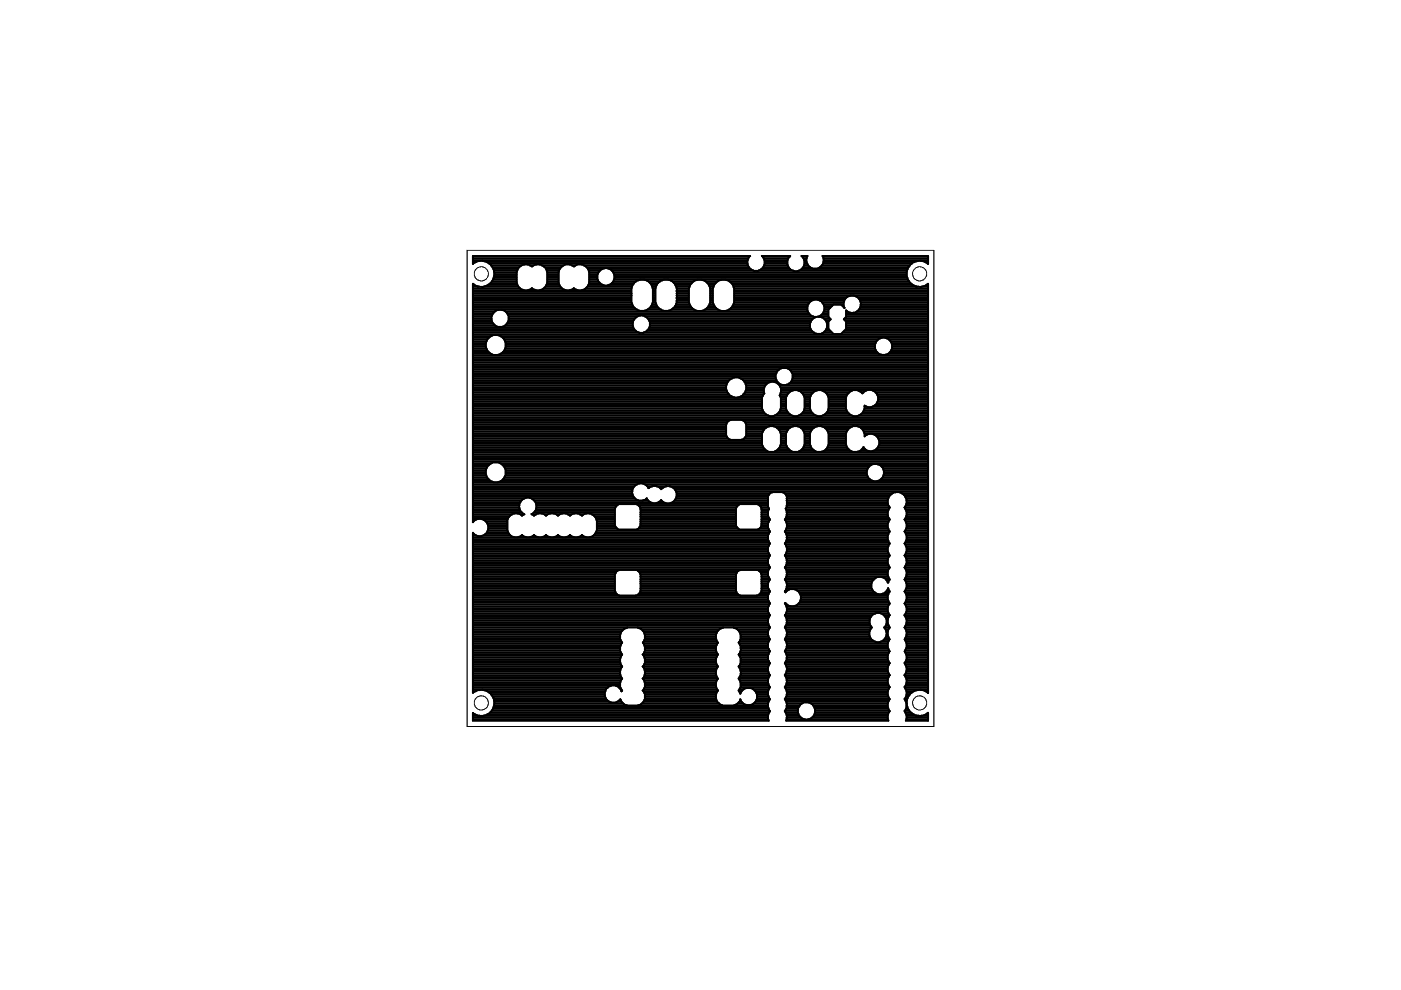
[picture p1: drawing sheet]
<svg xmlns="http://www.w3.org/2000/svg" width="297mm" height="210mm" viewBox="0 0 297 210" stroke-linecap="round" stroke-linejoin="round" font-family="sans-serif">
<g fill="none" stroke="#000" stroke-width=".42">
<path d="M100.3 55.9v-1.6h58.7a1.8 1.8 0 0 0-.3 2.3M100.3 55.9h.1M100.3 55.5h.6M100.3 55.2h58.2M100.3 54.8h58.4M100.3 54.4h58.6M100.4 55.8v.1M100.4 55.8l-.1 .1M101.3 55.4h.1M101.3 55.4l-.9 .4M102.3 55.3l1 .3M102.3 55.3h.1"/>
<path d="M102.3 55.3l-1 .1M103.2 55.5h55.3M103.3 55.6l.8 .6M103.3 55.6h.1M103.7 55.9h54.8M104.1 56.2h.1M104.1 59.9l-.8 .7M104.1 59.9v.1M104.1 56.2l.5 .8M104.2 56.3h6.4M104.3 59.6h5.2M104.4 56.7h5.7"/>
<path d="M104.5 59.3h5M104.6 57h5.2M104.6 59.1l-.5 .8M104.6 59.1h.1M104.6 57l.2 1.1-.2 1M104.6 57l.1 .1M104.7 58.9h4.8M104.7 57.4h4.9M104.7 58.5h4.8M104.8 57.8h4.7M104.8 58.1h4.7M109.8 56.9a1.99 1.99 0 0 1 3-.4 2 2 0 0 1 3.2 1.2v2.3a2 2 0 0 1-3.2 1.1 1.98 1.98 0 0 1-3.3-1.1v-2.3z"/>
<path d="M112.4 56.3h.7M115 56.3h4.5M115.5 56.7h3.5M115.8 57h2.9M115.9 57.4h2.6M116 59.6h2.4M116 59.3h2.4M116 58.9h2.4M116 58.5h2.4M116 58.1h2.4M116 57.8h2.4M118.7 56.9a1.98 1.98 0 0 1 3-.4 2 2 0 0 1 3.2 1.2v2.3a2 2 0 0 1-3.2 1.1 1.98 1.98 0 0 1-3.3-1.1v-2.3z"/>
<path d="M121.3 56.3h.7M123.8 56.3h34.8M124.4 56.7h34.3M124.7 57h3M124.8 57.4h2.4M124.9 59.6h2M124.9 59.3h1.8M124.9 58.9h1.7M124.9 58.5h1.7M124.9 58.1h1.8M124.9 57.8h2M129.2 57h29.9"/>
<path d="M129.7 57.4h30.2M130 59.6h4.8M130 57.8h62.2M130.2 59.3h62.3M130.2 58.1h62M130.3 58.9h62.1M130.3 58.5h61.9M134.9 59.6a2.32 2.32 0 0 1 3.5 1.5v3a2.31 2.31 0 0 1-2.3 1.9 2.31 2.31 0 0 1-2.2-1.9v-3l.3-.8zM137.4 59.6h2.5M139.9 59.6a2.32 2.32 0 0 1 3.6 1.5v3a2.31 2.31 0 0 1-2.3 1.9 2.31 2.31 0 0 1-2.2-1.9v-3l.3-.8zM142.5 59.6h4.5M147 59.6l.9-.3h.9l.8 .3"/>
<path d="M147 59.6l-.6 .7-.4 .8v3a2.31 2.31 0 0 0 2.3 1.9 2.31 2.31 0 0 0 2.3-1.9M149.6 59.6l.6 .7 .4 .8v3M149.6 59.6h2.5M152.1 59.6l.9-.3h.9l.8 .3M152.1 59.6l-.6 .7-.4 .8v3a2.31 2.31 0 0 0 2.3 1.9 2.31 2.31 0 0 0 2.3-1.9M154.7 59.6l.6 .7 .4 .8v3M154.7 59.6h38M158.7 56.6a1.84 1.84 0 0 0 3.1 0M160.7 57.4h7.5M161.4 57h6.1M161.6 54.4h5.8M161.8 56.7h5.4"/>
<path d="M161.9 54.8h5.2M162 56.3h5M162.1 55.2h4.9M162.1 55.9h4.8M162.1 55.5h4.8M169.3 57.4h23M169.9 57h22.5M170.1 54.4h1M170.3 56.7h1.4M170.3 54.8h.7M170.5 56.3h.9M170.5 55.2h.5"/>
<path d="M170.6 55.9h.6M170.6 55.5h.4M171 54.8l.2-.5h-1.3a1.85 1.85 0 0 1 .2 2.6 1.85 1.85 0 0 1-2.7 0 1.85 1.85 0 0 1 .2-2.6h-6.1a1.77 1.77 0 0 1 .3 2.3M171 54.8a1.86 1.86 0 0 0 .8 1.9 1.86 1.86 0 0 0 2 0M173.9 56.7h18.7M174.2 56.3h18.7M174.5 55.9h18.7M174.5 54.4h22.3M174.6 55.5h19.3M174.6 54.8l-.2-.5h22.4v1.7l-.6-.4M174.6 54.8v.7l-.3 .7-.5 .5M174.6 55.2h22.2"/>
<path d="M174.6 54.8h22.2M192.6 56.6h.1M192.6 56.6l-.4 1v1l.4 .9M192.6 59.5h.1M192.6 59.5l.7 .8M193.3 55.8v.1M193.3 55.8l-.7 .8M194.2 55.4h.1M194.2 55.4l-.9 .4M195.2 55.3l1 .3M195.2 55.3h.1M195.2 55.3l-1 .1"/>
<path d="M196.2 55.5h.6M196.2 55.6h.1M196.7 55.9h.1M100.3 61.5h10.7M100.3 62.7h33.6M100.3 70.9h96.5M100.3 67.1h3.9M100.3 71.6h3.3M100.3 78h96.5M100.3 79.9h64.1M100.3 79.5h64.1M100.3 79.1h64.3"/>
<path d="M100.3 78.8h64.5M100.3 78.4h64.8M100.3 77.6h96.5M100.3 77.3h96.5M100.3 76.9h96.5M100.3 76.5h96.5M100.3 76.1h96.5M100.3 75.8h96.5M100.3 75.4h96.5M100.3 75h3.8M100.3 74.6h3.3M100.3 74.3h3"/>
<path d="M100.3 73.9h2.8M100.3 73.5h2.7M100.3 73.1h2.7M100.3 72.7h2.7M100.3 72.4h2.8M100.3 72h3M100.3 71.3h3.8M100.3 70.5h35.2M100.3 70.1h34.5M100.3 69.8h34.1M100.3 69.4h34M100.3 69h4.7"/>
<path d="M100.3 68.6h4.3M100.3 68.3h4.1M100.3 67.9h3.9M100.3 67.5h3.9M100.3 66.8h4.1M100.3 66.4h4.3M100.3 66h4.6M100.3 65.6h34.7M100.3 65.3h34.3M100.3 64.9h33.9M100.3 64.5h33.7M100.3 64.1h33.6"/>
<path d="M100.3 63.8h33.6M100.3 63.4h33.6M100.3 63h33.6M100.3 62.3h33.6M100.3 61.9h33.6M100.3 61.2h10M100.3 60.8h1.3M100.3 60.4h.3M100.4 60.3l-.1-.1v50.5a1.84 1.84 0 0 1 2.7-.2 1.84 1.84 0 0 1 0 2.7 1.84 1.84 0 0 1-2.7-.2v33.9l.1-.1M100.4 60.3h.1M100.4 60.3l.9 .4M101.3 60.7v.1"/>
<path d="M101.3 60.7l1 .1M102.3 60.8v.1M102.5 60.8h7.4M103.3 60.6h.1M103.3 60.6l-1 .2M103.5 60.4h6.2M104 60h5.6M104.2 67.1a1.86 1.86 0 0 0 1.8 2.3 1.86 1.86 0 0 0 1.9-2.3M104.2 67.1a1.87 1.87 0 0 1 1.8-1.5 1.87 1.87 0 0 1 1.9 1.5M106.1 71.3h90.7M106.2 75h80.2M106.6 71.6h80.3"/>
<path d="M106.6 74.6h79.3M106.9 72h79.3M107 74.3h78.7M107.1 73.9h78.4M107.1 72.4h78.7M107.1 69h27.1M107.1 66h64.2M107.2 73.5h78.3M107.2 73.1h78.3M107.2 72.7h78.4M107.5 68.6h26.7M107.5 66.4h63.9"/>
<path d="M107.7 68.3h26.5M107.7 66.8h64.1M107.8 67.9h26.5M107.9 67.1h27.2M107.9 67.5h26.7M112 61.5h1.6M112.7 61.2h.1M114.5 61.5h5.4M115.3 61.2h3.9M115.7 60.8h3.1M115.8 60.4h2.8M116 60h2.4"/>
<path d="M120.9 61.5h1.6M121.6 61.2h.1M123.4 61.5h10.5M124.2 61.2h9.7M124.5 60.8h9.5M124.7 60.4h3.1M124.9 60h2.3M129.1 60.4h5.1M129.7 60h4.8M134.4 69.8a1.86 1.86 0 0 1 1.6-2.9 1.86 1.86 0 0 1 1.5 2.9M134.4 69.8a1.84 1.84 0 0 0 3.1 0M136.4 70.5h36.1"/>
<path d="M136.9 67.1h35.6M137.1 70.1h35M137.2 65.6h2.9M137.3 67.5h35.1M137.5 69.8h34.4M137.6 67.9h34.5M137.7 69.4h34M137.7 65.3h1.9M137.8 68.3h34.1M137.8 69h33.9M137.8 68.6h33.9M137.8 60h1.7"/>
<path d="M138.1 64.9h1.2M138.1 60.4h1.1M138.2 64.5h.9M138.3 60.8h.8M138.4 64.1h.6M138.4 61.5h.6M138.4 62.7h.6M138.4 63.8h.6M138.4 63.4h.6M138.4 63h.6M138.4 62.3h.6M138.4 61.9h.6"/>
<path d="M138.4 61.2h.6M142.3 65.6h4.9M142.8 65.3h3.9M142.9 60h3.8M143.2 64.9h3.2M143.2 60.4h3.1M143.3 64.5h2.9M143.3 60.8h2.9M143.5 64.1h2.6M143.5 61.5h2.5M143.5 62.7h2.5M143.5 63.8h2.5"/>
<path d="M143.5 63.4h2.5M143.5 63h2.5M143.5 62.3h2.5M143.5 61.9h2.5M143.5 61.2h2.5M149.5 65.6h2.8M149.9 65.3h1.9M150 60h1.7M150.3 64.9h1.1M150.3 60.4h1.1M150.4 64.5h.9M150.5 60.8h.8"/>
<path d="M150.6 61.5h.5M150.6 62.7h.5M150.6 64.1h.6M150.6 63.8h.5M150.6 63.4h.5M150.6 63h.5M150.6 62.3h.5M150.6 61.9h.5M150.6 61.2h.5M154.5 65.6h16.7M155 65.3h16.2M155.1 60h38"/>
<path d="M155.3 64.9h15.9M155.4 60.4h38.1M155.5 64.5h15.9M155.5 60.8h39M155.7 61.5h41.1M155.7 62.7h41.1M155.7 64.1h15.9M155.7 63.8h16.4M155.7 63.4h23.5M155.7 63h23.9M155.7 62.3h41.1M155.7 61.9h41.1"/>
<path d="M155.7 61.2h41.1M164.7 78.8a1.85 1.85 0 0 0 .5 2.6M165.9 78l-.7 .3-.5 .5M166.6 78a1.86 1.86 0 0 1 1.5 1.5 1.86 1.86 0 0 1-.8 1.9M167.4 78.4h29.4M167.8 78.8h29M168 79.1h28.8M168.1 79.9h28.7M168.1 79.5h28.7M171.4 66.4a1.86 1.86 0 0 1 1.6-2.9 1.86 1.86 0 0 1 1.5 2.9M171.4 66.4l.5 .5 .7 .3h.5l-.6 .2-.5 .5-.3 .7M171.7 68.6a1.86 1.86 0 0 0 1.8 2.2 1.86 1.86 0 0 0 1.9-2.2"/>
<path d="M173.9 63.8h5.1M173.9 67.2l.7 .2 .5 .5 .3 .7M174.2 66.8h1.4M174.3 64.1h4.6M174.5 66.4l-.5 .5-.6 .3 2.2-.1M174.5 66.4h1.1M174.6 70.5h1.8M174.6 64.5h4.3M174.7 67.5h1.3M174.7 66h.9M174.8 64.9h1.6M174.8 65.6h.8"/>
<path d="M174.8 65.3h1.2M175 70.1h1M175 67.9h.9M175.2 69.8h.5M175.2 68.3h.4M175.3 69.4h.3M175.4 69h.2M175.4 68.6h.2M175.6 69.7l1.1 1.1M178.6 70.5h18.2M178.6 64.9h.3M178.9 64.1v.8l.1 .4"/>
<path d="M179 70.1h17.8M179 65.3h.1M179 65.3l-.7-.7h-1.6l-1.1 1.1v1.5l.5 .5-.5 .5v1.5M179.1 67.9h17.7M179.1 67.5h17.7M179.4 69.7l-1.1 1.1M179.4 67.1h17.4M179.4 69.8h17.4M179.4 69.4h17.4M179.4 69h17.4M179.4 68.6h17.4M179.4 68.3h17.4"/>
<path d="M179.4 66.8h17.4M179.4 66.4h17.4M179.4 66h.2M179.6 66l-.2-.2v1.4l-.5 .5 .5 .5v1.5M180.3 62.7l-.7 .2-.5 .6-.2 .6M181 62.7l.7 .2 .5 .6 .3 .6M181.7 66h15.1M181.8 63h15M182.1 65.6h14.7M182.2 63.4h14.6M182.3 65.3h14.5M182.4 63.8h14.4"/>
<path d="M182.5 64.9a1.85 1.85 0 0 1-2.9 1.1M182.5 64.1v.8M182.5 64.9h14.3M182.5 64.5h14.3M182.5 64.1h14.3M185.8 72.4a1.85 1.85 0 0 0 1.5 2.9 1.85 1.85 0 0 0 1.6-2.9M185.8 72.4a1.84 1.84 0 0 1 3.1 0M187.7 71.6h9.1M188.3 75h8.5M188.5 72h8.3M188.7 74.6h8.1M188.8 72.4h8"/>
<path d="M189 74.3h7.8M189 72.7h7.8M189.1 73.9h7.7M189.1 73.5h7.7M189.1 73.1h7.7M193.3 60.3h.1M193.3 60.3l.9 .4M194.2 60.7v.1M194.2 60.7l1 .1M195.2 60.8l.1 .1M195.5 60.8h1.3M196.2 60.6l.6-.4v86.7"/>
<path d="M196.2 60.6l-1 .2M196.2 60.6h.1M196.4 60.4h.4M100.3 94.8h61.5M100.3 99.7h2.7M100.3 99.4h2.8M100.3 99h3M100.3 98.6h3.4M100.3 98.2h3.9M100.3 97.9h96.5M100.3 97.5h96.5M100.3 97.1h96.5"/>
<path d="M100.3 96.7h96.5M100.3 96.4h96.5M100.3 96h96.5M100.3 95.6h62.3M100.3 95.2h61.8M100.3 94.5h61.4M100.3 94.1h61.3M100.3 93.7h61.3M100.3 93.4h61.3M100.3 93h54.1M100.3 92.6h53.8M100.3 92.2h53.7"/>
<path d="M100.3 91.9h53.7M100.3 91.5h53.7M100.3 91.1h53.7M100.3 90.7h53.7M100.3 90.4h53.7M100.3 90h53.7M100.3 89.6h53.8M100.3 89.2h54.2M100.3 88.9h96.5M100.3 88.5h96.5M100.3 88.1h62.6M100.3 87.7h62"/>
<path d="M100.3 87.4h61.6M100.3 87h61.4M100.3 86.6h61.3M100.3 86.2h61.3M100.3 85.9h61.3M100.3 85.5h61.3M100.3 85.1h61.3M100.3 84.8h61.3M100.3 84.4h61.3M100.3 84h54.7M100.3 83.6h54.3M100.3 83.2h54"/>
<path d="M100.3 82.9h53.8M100.3 82.5h53.7M100.3 82.1h53.7M100.3 81.7h53.7M100.3 81.4h53.8M100.3 81h54M100.3 80.6h54.3M100.3 80.2h54.8M103 99.7a2.16 2.16 0 0 0 2.1 2.6 2.16 2.16 0 0 0 2.1-2.6M103 99.7a2.16 2.16 0 0 1 2.1-1.7 2.16 2.16 0 0 1 2.1 1.7M106 98.2h90.8M106.6 98.6h78.1"/>
<path d="M106.9 99h77.3M107.1 99.4h76.9M107.2 99.7h76.6M154 81.7a2.17 2.17 0 0 0 2.1 2.6 2.17 2.17 0 0 0 2.1-2.6M154 90v2.3l.5 .8 .5 .2h2.2l.8-.6 .2-.4v-2.3M154 81.7a2.17 2.17 0 0 1 2.1-1.7 2.17 2.17 0 0 1 2.1 1.7M154 90l.5-.8 .5-.2h2.2l.5 .2 .5 .8M157.1 80.2h7.4M157.2 84h4.5M157.6 80.6h7M157.6 83.6h4.3M157.7 89.2h39.1"/>
<path d="M157.8 93h3.8M157.9 81h5.4M157.9 83.2h4.1M158.1 89.6h38.7M158.1 92.6h3.5M158.1 82.9h3.8M158.1 81.4h4.5M158.2 90h38.6M158.2 92.2h3.4M158.2 91.9h3.4M158.2 91.5h3.6M158.2 91.1h3.8"/>
<path d="M158.2 90.7h4.1M158.2 90.4h4.9M158.2 82.5h3.7M158.2 82.1h3.9M158.2 81.7h4M161.6 86.6l.3 .8M161.9 91.2a2.02 2.02 0 0 1 2.1-.9 2.02 2.02 0 0 1 1.5 1.6v2.3a2.03 2.03 0 0 1-1.9 1.7 2.03 2.03 0 0 1-2-1.7v-2.3zM161.9 87.4a1.99 1.99 0 0 0 3.3 0M162.2 81.7l-.3 .7 .2 1-.5 .9v2.3M162.2 81.7a1.87 1.87 0 0 1 3.1 0M164 90.4h4.2M164.2 88.1h3.8"/>
<path d="M164.2 81h.7M164.5 95.6h3.2M164.8 90.7h2.6M164.8 87.7h2.5M165 81.4h.2M165 95.2h2.2M165.1 91.1h1.9M165.2 87.4h1.8M165.2 81.4l.7 .2h.7l.7-.2M165.3 94.8h1.6M165.3 81.7l.3 .7v.7l-.3 .7 .2 .5v2.3M165.3 81.7h31.5"/>
<path d="M165.4 91.5h1.4M165.4 87h1.4M165.4 84h1.4M165.4 83.6h1.5M165.4 94.5h1.4M165.5 82.1h31.3M165.5 91.9h1.2M165.5 86.6l-.3 .8M165.5 94.1h1.1M165.5 93.7h1.1M165.5 93.4h1.1M165.5 93h1.1"/>
<path d="M165.5 92.6h1.1M165.5 92.2h1.1M165.5 86.6h1.1M165.5 86.2h1.1M165.5 85.9h1.1M165.5 85.5h1.1M165.5 85.1h1.1M165.5 84.8h1.1M165.5 84.4h1.1M165.5 83.2h1.8M165.6 82.9h2.3M165.6 82.5h31.2"/>
<path d="M166.6 86.6v-2.3a2.02 2.02 0 0 1 2-1.6 2.02 2.02 0 0 1 2 1.6v2.3M166.6 86.6l.4 .8M167 91.2a2 2 0 0 1 2-.9 2 2 0 0 1 1.6 1.6v2.3a2.02 2.02 0 0 1-2 1.7 2.02 2.02 0 0 1-2-1.7v-2.3zM167 87.4a1.99 1.99 0 0 0 3.3 0M167.3 81.4h29.5M167.7 81h29.1M167.9 80.6h28.9M168.1 80.2h28.7M169.1 90.4h4.2M169.3 88.1h3.8M169.4 82.9h3.6M169.6 95.6h3.2"/>
<path d="M169.8 90.7h2.7M169.9 87.7h2.5M170 83.2h2.4M170.1 95.2h2.2M170.2 91.1h1.9M170.3 87.4h1.7M170.3 83.6h1.7M170.4 94.8h1.6M170.4 91.5h1.5M170.5 87h1.4M170.5 84h1.4M170.5 94.5h1.3"/>
<path d="M170.6 91.9h1.2M170.6 86.6l-.3 .8M170.6 94.1h1.1M170.6 93.7h1.1M170.6 93.4h1.1M170.6 93h1.1M170.6 92.6h1.1M170.6 92.2h1.1M170.6 86.6h1.1M170.6 86.2h1.1M170.6 85.9h1.1M170.6 85.5h1.1"/>
<path d="M170.6 85.1h1.1M170.6 84.8h1.1M170.6 84.4h1.1M171.7 86.6v-2.3a2.02 2.02 0 0 1 2-1.6 2.02 2.02 0 0 1 2 1.6v2.3M171.7 86.6a2.02 2.02 0 0 0 1.6 1.6 2.02 2.02 0 0 0 2.1-.8M172 91.2a2.02 2.02 0 0 1 2.1-.9 2.02 2.02 0 0 1 1.6 1.6v2.3a2.02 2.02 0 0 1-2 1.7 2.02 2.02 0 0 1-2-1.7v-2.3zM174.1 90.4h6.8M174.3 88.1h6.4M174.5 82.9h6.1M174.6 95.6h5.8M174.9 90.7h5.2M175 87.7h5"/>
<path d="M175 83.2h5M175.1 95.2h4.8M175.3 91.1h4.4M175.4 87.4h4.3M175.4 83.6h4.2M175.4 94.8h4.2M175.5 91.5h4M175.5 87h4M175.6 84h3.9M175.6 94.5h3.9M175.7 91.9h3.7M175.7 86.6l-.3 .8"/>
<path d="M175.7 94.1h3.6M175.7 93.7h3.6M175.7 93.4h3.6M175.7 93h3.6M175.7 92.6h3.6M175.7 92.2h3.6M175.7 86.6h3.6M175.7 86.2h3.6M175.7 85.9h3.6M175.7 85.5h3.6M175.7 85.1h3.6M175.7 84.8h3.6"/>
<path d="M175.7 84.4h3.6M179.3 86.6v-2.3a1.99 1.99 0 0 1 1.5-1.6 1.99 1.99 0 0 1 2 .7 1.86 1.86 0 0 1 2.6-.4 1.86 1.86 0 0 1 .5 2.5 1.86 1.86 0 0 1-2.6 .5v.6M179.3 86.6a2.02 2.02 0 0 0 2 1.7 2.02 2.02 0 0 0 2-1.7M179.6 91.2a2 2 0 0 1 2.4-.8 2 2 0 0 1 1.3 2.1 1.85 1.85 0 0 1 2.7 .1 1.85 1.85 0 0 1-.3 2.7 1.85 1.85 0 0 1-2.7-.5 2 2 0 0 1-2 1 2 2 0 0 1-1.7-1.6v-2.3zM181.8 90.4h15M181.9 88.1h14.9M182.1 82.9h1.4M182.3 95.6h1.8M182.5 90.7h14.3M182.6 87.7h14.2M182.7 83.2h.3M182.8 95.2h.6"/>
<path d="M182.9 91.1h13.9M183 87.4h13.8M183.1 91.5h13.7M183.2 87h13.6M183.3 91.9h13.5M183.3 92.2h.4M183.3 86.6h13.5M183.3 86.2h.5M184.9 86.2h11.9M185.1 95.6h11.7M185.2 82.9h11.6M185.5 92.2h11.3"/>
<path d="M185.5 85.9h11.3M185.7 83.2h11.1M185.8 95.2h11M185.9 85.5h10.9M185.9 83.6h10.9M186 92.6h10.8M186.1 85.1h10.7M186.1 84h10.7M186.1 94.8h10.7M186.2 84.8h10.6M186.2 84.4h10.6M186.2 93h10.6"/>
<path d="M186.3 94.5h10.5M186.4 93.4h10.4M186.4 94.1h10.4M186.4 93.7h10.4M186.5 98.6h10.3M186.9 99h9.9M187.2 99.4h9.6M187.4 99.7h9.4M100.3 106.8h9.9M100.3 103.1h34.2M100.3 120h62.7M100.3 119.6h62.6"/>
<path d="M100.3 119.2h62.5M100.3 118.8h62.5M100.3 118.4h62.6M100.3 118.1h62.8M100.3 117.7h62.9M100.3 117.3h62.7M100.3 116.9h62.6M100.3 116.6h62.5M100.3 116.2h62.5M100.3 115.8h62.6M100.3 115.5h62.8M100.3 115.1h62.8"/>
<path d="M100.3 114.7h62.7M100.3 114.3h62.5M100.3 114h62.5M100.3 113.6h.8M100.3 113.2h.2M100.3 110.6h.1M100.3 110.2h.6M100.3 109.8h7.5M100.3 109.5h7.7M100.3 109.1h8.2M100.3 108.7h10.4M100.3 108.3h10"/>
<path d="M100.3 108h9.9M100.3 107.6h9.8M100.3 107.2h9.8M100.3 106.5h10M100.3 106.1h10.3M100.3 105.7h10.8M100.3 105.3h34M100.3 105h33.9M100.3 104.6h33.7M100.3 104.2h33.7M100.3 103.8h33.8M100.3 103.5h34"/>
<path d="M100.3 102.7h34.7M100.3 102.3h96.5M100.3 102h3.7M100.3 101.6h3.3M100.3 101.2h3M100.3 100.8h2.8M100.3 100.5h2.7M100.3 100.1h2.7M102.3 113.6h6M102.5 110.2h5.1M102.9 113.2h5M103 110.6h4.5"/>
<path d="M103.3 112.8h4.4M103.3 111h4.2M103.4 112.5h4.2M103.5 111.3h4M103.5 112.1h4M103.5 111.7h4M106.2 102h78.9M106.7 101.6h77.7M107 101.2h77M107.1 100.8h76.8M107.2 100.5h76.6M107.2 100.1h76.6"/>
<path d="M110.4 106.3a1.85 1.85 0 0 1 2.9-.2 1.85 1.85 0 0 1-.6 2.9l.5 .3a1.8 1.8 0 0 1 2.6 0 1.8 1.8 0 0 1 2.5 0 1.8 1.8 0 0 1 2.5 0 1.8 1.8 0 0 1 2.6 0 1.89 1.89 0 0 1 3.1 1.1v2a1.87 1.87 0 0 1-3.1 1 1.74 1.74 0 0 1-2.6 0 1.74 1.74 0 0 1-2.5 0 1.74 1.74 0 0 1-2.5 0 1.74 1.74 0 0 1-2.6 0 1.72 1.72 0 0 1-2.5 0 1.87 1.87 0 0 1-3.2-1v-2a1.89 1.89 0 0 1 3.2-1.1l.5-.3a1.79 1.79 0 0 1-.8-2.7zM110.4 109.1h.6M110.5 113.6h.3M112.7 105.7h22M112.9 109.1h.7M113.1 113.6h.3M113.1 108.7h17.3M113.2 106.1h22.2M113.5 108.3h16.9M113.5 106.5h24.4M113.6 108h16.8M113.7 106.8h49.1"/>
<path d="M113.7 107.6h16.8M113.7 107.2h17M115.4 109.1h.7M115.6 113.6h.3M118 109.1h.6M118.2 113.6h.3M120.5 109.1h.7M120.7 113.6h.3M123 109.1h.7M123.2 113.6h.3M125.6 109.1h4.8M125.8 113.6h37"/>
<path d="M126 109.5h4.4M126.1 113.2h36.9M126.3 109.8h4.1M126.3 112.8h36.8M126.5 110.2h3.9M126.5 112.5h36.6M126.5 112.1h4.4M126.5 111.7h4M126.5 111.3h3.9M126.5 111h3.9M126.5 110.6h3.9M130.4 111.3l.2 .5 .7 .5h3.5l.8-.5 .2-.5"/>
<path d="M131.3 106.9l-.4 .2-.5 .7v3.5M134.8 106.9l.5 .2 .5 .7v3.5M135.3 112.1h21.2M135.4 107.2h21M135.7 111.7h20.5M135.7 107.6h20.4M135.8 111.3h20.2M135.8 111h20.2M135.8 110.6h20.2M135.8 110.2h20.2M135.8 109.8h20.2M135.8 109.5h20.2"/>
<path d="M135.8 109.1h20.2M135.8 108.7h20.2M135.8 108.3h20.2M135.8 108h20.2M136.4 106.1h1M136.8 102.7h60M137.1 105.7h.1M137.2 103.1h1.1M137.5 103.5h.1M139.2 103.1h57.6M139.7 106.5h1M139.9 103.5h.6"/>
<path d="M140.1 106.1h.2M141.3 103.1l-.7 .3-.4 .3a1.77 1.77 0 0 0-2.7-.2 1.84 1.84 0 0 0-2.6-.8 1.84 1.84 0 0 0-.5 2.7 1.84 1.84 0 0 0 2.7 .3 1.81 1.81 0 0 0 3.1 .3 1.85 1.85 0 0 0 3-.1 1.85 1.85 0 0 0-1.2-2.8M142.6 106.5h20.2M142.8 103.5h54M143 106.1h19.8M143.2 103.8h53.6M143.3 105.7h19.5M143.3 104.2h53.5M143.4 105.3h19.4M143.5 105h19.5M143.5 104.6h19.8M156 111.3l.2 .5 .8 .5h3.5l.8-.5 .2-.5"/>
<path d="M157 106.9l-.5 .2-.5 .7v3.5M160.5 106.9l.8 .5 .2 .4v3.5M161 112.1h1.9M161.1 107.2h1.7M161.3 111.7h1.5M161.4 107.6h1.5M161.5 111.3h1.3M161.5 111h1.4M161.5 110.6h1.5M161.5 110.2h1.7M161.5 109.8h1.5M161.5 109.5h1.4"/>
<path d="M161.5 109.1h1.3M161.5 108.7h1.3M161.5 108.3h1.4M161.5 108h1.5M162.8 105.3l.6-.8 .4-.1h2l.5 .1 .5 .8M162.8 105.3v2.1l.2 .4a2.44 2.44 0 0 0 .3 2.4 1.97 1.97 0 0 0 0 2.5l-.2 .1M162.8 116.9l.5 .9a1.97 1.97 0 0 0 0 2.5M163.1 112.8a1.99 1.99 0 0 0 .2 2.4l-.5 .9v.8M166.3 104.6h22.9M166.4 110.2h22.2M166.5 117.7h22.1M166.5 112.8a1.99 1.99 0 0 1-.1 2.4l.4 .9v.8"/>
<path d="M166.5 115.1h22M166.5 112.8h22M166.6 115.5h21.9M166.6 112.5h21.9M166.6 118.1h21.8M166.6 120h21.8M166.6 109.8h21.8M166.6 108h21.8M166.6 117.3h21.8M166.6 110.6h21.8M166.7 113.2h21.7M166.7 105h22.1"/>
<path d="M166.7 114.7h21.7M166.7 115.8h21.6M166.7 112.1h21.6M166.7 107.6h21.9M166.8 118.4h21.5M166.8 109.5h21.5M166.8 119.6h21.5M166.8 108.3h21.5M166.8 116.9h21.4M166.8 111h21.4M166.8 105.3v2.1l-.2 .4a2.44 2.44 0 0 1-.2 2.4 1.97 1.97 0 0 1 0 2.5l.1 .1M166.8 116.9l-.4 .9a1.97 1.97 0 0 1 0 2.5"/>
<path d="M166.8 106.8h21.5M166.8 119.2h21.4M166.8 118.8h21.4M166.8 116.6h21.4M166.8 116.2h21.4M166.8 114.3h21.4M166.8 114h21.4M166.8 113.6h21.4M166.8 111.7h21.4M166.8 111.3h21.4M166.8 109.1h21.4M166.8 108.7h21.4"/>
<path d="M166.8 107.2h21.6M166.8 106.5h21.4M166.8 106.1h21.4M166.8 105.7h21.5M166.8 105.3h21.7M184 101.2a1.85 1.85 0 0 1 1.6-2.9 1.85 1.85 0 0 1 1.5 2.9M184 101.2a1.84 1.84 0 0 0 3.1 0M186.1 102h10.7M186.8 101.6h10M187.1 101.2h9.7M187.3 100.8h9.5M187.4 100.5h9.4"/>
<path d="M187.4 100.1h9.4M188.2 116.9l.5 .9a1.9 1.9 0 0 0 0 2.5M188.5 112.8a1.94 1.94 0 0 0 .2 2.4l-.5 .9v.8M188.7 107.6a2.02 2.02 0 0 1 .1-2.7 2.02 2.02 0 0 1 2.8 0 2.02 2.02 0 0 1 .2 2.7M188.7 107.6a1.9 1.9 0 0 0 0 2.6 1.9 1.9 0 0 0 0 2.5l-.2 .1M191.2 104.6h5.6M191.7 105h5.1M191.8 107.6a1.9 1.9 0 0 1 0 2.6 1.9 1.9 0 0 1 0 2.5l.1 .1M191.8 107.6h5M191.8 117.7h5M191.8 110.2h5M191.9 112.8a1.91 1.91 0 0 1-.1 2.4l.4 .9v.8"/>
<path d="M191.9 112.8h4.9M191.9 115.1h4.9M191.9 115.5h4.9M191.9 112.5h4.9M192 105.3h4.8M192 118.1h4.8M192 109.8h4.8M192 120h4.8M192 108h4.8M192 117.3h4.8M192 110.6h4.8M192 107.2h4.8"/>
<path d="M192.1 114.7h4.7M192.1 113.2h4.7M192.1 115.8h4.7M192.1 112.1h4.7M192.1 105.7h4.7M192.1 118.4h4.7M192.1 109.5h4.7M192.2 119.6h4.6M192.2 108.3h4.6M192.2 106.8h4.6M192.2 116.9h4.6M192.2 111h4.6"/>
<path d="M192.2 116.9l-.4 .9a1.9 1.9 0 0 1 0 2.5M192.2 119.2h4.6M192.2 118.8h4.6M192.2 116.6h4.6M192.2 116.2h4.6M192.2 114.3h4.6M192.2 114h4.6M192.2 113.6h4.6M192.2 111.7h4.6M192.2 111.3h4.6M192.2 109.1h4.6M192.2 108.7h4.6"/>
<path d="M192.2 106.5h4.6M192.2 106.1h4.6M100.3 133.1h62.9M100.3 139.8h31.2M100.3 139.4h31.3M100.3 139h31.4M100.3 138.7h31.5M100.3 138.3h31.3M100.3 137.9h31.2M100.3 137.5h31.2M100.3 137.2h31.2M100.3 136.8h31.3"/>
<path d="M100.3 136.4h31.5M100.3 136.1h31.4M100.3 135.7h31.3M100.3 135.3h31.2M100.3 134.9h31.2M100.3 134.6h31.2M100.3 134.2h31.3M100.3 133.8h31.5M100.3 133.4h31.9M100.3 132.7h62.7M100.3 132.3h62.6M100.3 131.9h62.5"/>
<path d="M100.3 131.6h62.5M100.3 131.2h62.6M100.3 130.8h62.7M100.3 130.4h62.9M100.3 130.1h62.7M100.3 129.7h62.6M100.3 129.3h62.5M100.3 128.9h62.5M100.3 128.6h62.6M100.3 128.2h62.8M100.3 127.8h62.9M100.3 127.4h62.7"/>
<path d="M100.3 127.1h62.5M100.3 126.7h62.5M100.3 126.3h62.5M100.3 125.9h30.4M100.3 125.6h30.2M100.3 125.2h30.1M100.3 124.8h30.1M100.3 124.4h30.1M100.3 124.1h30.1M100.3 123.7h30.1M100.3 123.3h30.1M100.3 122.9h30.1"/>
<path d="M100.3 122.6h30.1M100.3 122.2h30.1M100.3 121.8h30.1M100.3 121.5h30.2M100.3 121.1h30.6M100.3 120.7h62.7M100.3 120.3h63M130.4 121.8v3.5l.2 .5 .7 .5h3.5l.8-.5 .2-.5v-3.5M130.4 121.8l.5-.8 .4-.2h3.5l.5 .2 .5 .8M131.5 137.9l.4 .9a1.85 1.85 0 0 0 0 2.5 1.85 1.85 0 0 0 0 2.6 1.85 1.85 0 0 0 0 2.5l-.1 .2M131.8 136.4l-.3 .7v.8M133 133.1a1.93 1.93 0 0 0-1.1 3.1l-.1 .2"/>
<path d="M135.2 133.1l.7 .2 .6 .6 .2 .7M135.3 121.1h21.2M135.4 125.9h21M135.7 121.5h20.5M135.7 125.6h20.4M135.8 125.2h20.2M135.8 124.8h20.2M135.8 124.4h20.2M135.8 124.1h20.2M135.8 123.7h20.2M135.8 123.3h20.2M135.8 122.9h20.2"/>
<path d="M135.8 122.6h20.2M135.8 122.2h20.2M135.8 121.8h20.2M136 133.4h16.5M136.4 133.8h15.7M136.4 138.7h15.7M136.4 136.4h15.7M136.5 136.1l-.2 .1 .4 .9v.8M136.5 136.1h15.6M136.5 139h15.5M136.6 134.2h15.4M136.6 138.3h15.3"/>
<path d="M136.6 136.8h15.3M136.6 135.7h15.3M136.6 139.4h15.3M136.7 134.6v.8l-.2 .7M136.7 137.9l-.4 .9a1.85 1.85 0 0 1 0 2.5 1.85 1.85 0 0 1 0 2.6 1.85 1.85 0 0 1 0 2.5l.4 .9M136.7 139.8h15.1M136.7 137.9h15.1M136.7 137.5h15.1M136.7 137.2h15.1M136.7 135.3h15.1M136.7 134.9h15.1M136.7 134.6h15.1"/>
<path d="M151.8 134.6v.8l.3 .7M151.8 137.9l.5 .9a1.85 1.85 0 0 0 0 2.5M152.1 136.4l-.3 .7v.8M152.1 136.1l.2 .1-.2 .2M153.3 133.1l-.7 .2-.5 .6-.3 .7M155.5 133.1l.7 .2 .6 .6 .3 .7M156 121.8l.5-.8 .5-.2h3.5l.8 .6 .2 .4M156 121.8v3.5l.2 .5 .8 .5h3.5l.8-.5 .2-.5v-3.5M156.3 133.4h6.7M156.7 133.8h6.2M156.7 138.7h6.2M156.8 136.4l.3 .7v.8"/>
<path d="M156.8 136.4h6M156.8 136.1h6.2M156.8 139h6M156.9 138.3h6.2M156.9 134.2h5.9M156.9 136.8h5.9M156.9 135.7h6.2M157 139.4h5.8M157 134.6h5.8M157.1 137.9l-.5 .9a1.85 1.85 0 0 1 0 2.5 1.85 1.85 0 0 1 0 2.6 1.85 1.85 0 0 1 0 2.5l.2 .2M157.1 134.6v.8l-.5 .8 .2 .2M157.1 139.8h5.8"/>
<path d="M157.1 137.9h6M157.1 137.5h5.9M157.1 137.2h5.7M157.1 135.3h6M157.1 134.9h5.8M161 121.1h1.9M161.1 125.9h1.9M161.3 121.5h1.5M161.4 125.6h1.7M161.5 125.2h1.6M161.5 124.8h1.4M161.5 124.4h1.3"/>
<path d="M161.5 124.1h1.3M161.5 123.7h1.3M161.5 123.3h1.5M161.5 122.9h1.7M161.5 122.6h1.6M161.5 122.2h1.4M161.5 121.8h1.3M162.8 123.7v.8l.5 .9-.5 .9v.8M162.8 136.4v.8M162.8 127.1l.3 .7M162.8 137.2l.3 .7M163.1 127.8l.2 .1a1.97 1.97 0 0 0 0 2.6 1.97 1.97 0 0 0 0 2.5 1.97 1.97 0 0 0 0 2.6l-.2 .1"/>
<path d="M163.1 137.9l.2 .2a1.97 1.97 0 0 0 0 2.5 1.97 1.97 0 0 0 0 2.6M163.1 135.7l-.3 .7M163.3 120.3a1.97 1.97 0 0 0 0 2.6l-.5 .8M166.4 120.3a1.97 1.97 0 0 1 0 2.6l.4 .8M166.4 120.3h22.2M166.4 130.4h18.6M166.4 133.1h18.4M166.5 122.9h18.7M166.5 137.9l-.1 .2a1.97 1.97 0 0 1 0 2.5 1.97 1.97 0 0 1 0 2.6M166.5 135.7l.3 .7M166.5 137.9h22M166.5 135.7h18.4"/>
<path d="M166.5 125.6a1.85 1.85 0 0 1 2.8-.2 1.85 1.85 0 0 1-.1 2.7 1.85 1.85 0 0 1-2.7-.3l-.1 .1a1.97 1.97 0 0 1 0 2.6 1.97 1.97 0 0 1 0 2.5 1.97 1.97 0 0 1 0 2.6l.1 .1M166.5 125.6h.1M166.5 125.2h.4M166.6 138.3h21.9M166.6 135.3h18M166.6 128.2h.3M166.6 122.6h19M166.6 132.7h18M166.6 130.8h18M166.6 130.1h19M166.6 120.7h21.8M166.6 133.4h18"/>
<path d="M166.7 136.1h18.9M166.7 123.3h18.2M166.7 137.5h21.7M166.7 138.7h21.6M166.7 134.9h17.7M166.7 124.8h18.1M166.7 128.6h21.6M166.7 122.2h21.6M166.8 132.3h17.6M166.8 131.2h17.6M166.8 121.1h21.5M166.8 133.8h17.6"/>
<path d="M166.8 129.7h21.5M166.8 123.7v.8l-.4 .9 .1 .2M166.8 136.4v.8M166.8 137.2l-.3 .7M166.8 139.8h21.4M166.8 139.4h21.4M166.8 139h21.4M166.8 137.2h21.4M166.8 136.8h21.4M166.8 136.4h21.4M166.8 134.6h17.5M166.8 134.2h17.5"/>
<path d="M166.8 131.9h17.6M166.8 131.6h17.6M166.8 129.3h21.4M166.8 128.9h21.4M166.8 124.4h17.9M166.8 124.1h17.9M166.8 123.7h18M166.8 121.8h21.4M166.8 121.5h21.4M169 125.2h16M169.1 128.2h19.4M169.4 125.6h16"/>
<path d="M169.5 127.8h19M169.6 125.9h16.5M169.7 127.4h18.7M169.8 126.3h18.4M169.8 127.1h18.4M169.8 126.7h18.4M185.1 130.2a1.84 1.84 0 0 1 2.5 .4 1.84 1.84 0 0 1-.1 2.5 1.84 1.84 0 0 1-.1 2.6 1.84 1.84 0 0 1-2.6-.1 1.84 1.84 0 0 1 0-2.6 1.81 1.81 0 0 1 .3-2.8zM186.7 136.1h1.7M186.8 130.1h1.6M187 125.9h1.3M187.4 135.7h1.1M187.4 130.4h1.2"/>
<path d="M187.5 133.1h1.1M187.5 122.6h1M187.7 135.3h.8M187.7 125.6h.8M187.7 133.4h.7M187.7 130.8h.7M187.8 132.7h.6M187.9 134.9h.4M187.9 133.8h.3M187.9 131.2h.4M187.9 122.9h.7M187.9 132.3h.4"/>
<path d="M188 134.6h.2M188 134.2h.2M188 131.9h.2M188 131.6h.2M188.1 125.2l.2-.5 .4 .7-.5 .9v.8M188.1 125.2h.4M188.2 123.3h.2M188.2 127.1l.5 .8a1.9 1.9 0 0 0 0 2.6 1.9 1.9 0 0 0 0 2.5 1.9 1.9 0 0 0 0 2.6l-.5 .8M188.2 136.4v.8M188.2 137.2l.3 .7M188.2 124.8h.1M188.5 137.9l.2 .2a1.9 1.9 0 0 0 0 2.5 1.9 1.9 0 0 0 0 2.6"/>
<path d="M188.7 120.3a1.9 1.9 0 0 0 0 2.6l-.4 .7a1.85 1.85 0 0 0-2.7-1 1.85 1.85 0 0 0-.4 2.9 1.85 1.85 0 0 0 2.9-.3M191.8 120.3a1.9 1.9 0 0 1 0 2.6l.4 .8M191.8 130.4h5M191.8 120.3h5M191.8 133.1h5M191.9 122.9h4.9M191.9 127.8h4.9M191.9 127.8l-.1 .1a1.9 1.9 0 0 1 0 2.6 1.9 1.9 0 0 1 0 2.5 1.9 1.9 0 0 1 0 2.6l.1 .1M191.9 135.7l.3 .7M191.9 135.7h4.9M191.9 137.9h4.9M191.9 125.6h4.9"/>
<path d="M191.9 138.3h4.9M191.9 135.3h4.9M191.9 125.2h4.9M192 128.2h4.8M192 122.6h4.8M192 132.7h4.8M192 130.8h4.8M192 120.7h4.8M192 133.4h4.8M192 130.1h4.8M192 127.4h4.8M192 123.3h4.8"/>
<path d="M192.1 137.5h4.7M192.1 136.1h4.7M192.1 138.7h4.7M192.1 125.9h4.7M192.1 124.8h4.7M192.1 134.9h4.7M192.1 128.6h4.7M192.1 132.3h4.7M192.1 122.2h4.7M192.2 131.2h4.6M192.2 133.8h4.6M192.2 129.7h4.6"/>
<path d="M192.2 121.1h4.6M192.2 139.8h4.6M192.2 123.7h4.6M192.2 123.7v.8l-.4 .9 .4 .9v.8M192.2 136.4v.8M192.2 137.2l-.4 .9a1.9 1.9 0 0 1 0 2.5 1.9 1.9 0 0 1 0 2.6M192.2 127.1l-.3 .7M192.2 139.4h4.6M192.2 139h4.6M192.2 137.2h4.6M192.2 136.8h4.6M192.2 136.4h4.6"/>
<path d="M192.2 134.6h4.6M192.2 134.2h4.6M192.2 131.9h4.6M192.2 131.6h4.6M192.2 129.3h4.6M192.2 128.9h4.6M192.2 127.1h4.6M192.2 126.7h4.6M192.2 126.3h4.6M192.2 124.4h4.6M192.2 124.1h4.6M192.2 121.8h4.6"/>
<path d="M192.2 121.5h4.6M100.3 152.5h62.6M100.3 152.2h62.5M100.3 151.8h1.7M100.3 151.4h.3M100.3 146.5h.6M100.3 146.2h28.2M100.3 145.8h28.5M100.3 145.4h29.2M100.3 145h31.2M100.3 144.7h31.2M100.3 144.3h31.4"/>
<path d="M100.3 143.9h31.6M100.3 143.6h31.4M100.3 143.2h31.3M100.3 142.8h31.2M100.3 142.4h31.2M100.3 142h31.2M100.3 141.7h31.4M100.3 141.3h31.6M100.3 140.9h31.4M100.3 140.5h31.2M100.3 140.2h31.2M100.4 151.3h.1"/>
<path d="M100.4 151.3l.9 .4M100.4 146.8h.1M101.3 151.7h.1M101.3 151.7l1 .1M101.3 146.3v.1M101.3 146.3l-.9 .5M102.3 151.8h.1M102.3 146.2l1 .3M102.3 146.2v.1M102.3 146.2l-1 .1M102.4 151.8h60.4M103.3 151.5l-1 .3"/>
<path d="M103.3 151.5v.1M103.3 146.5l.8 .7M103.3 146.5h25M103.4 151.4h59.5M103.8 146.9h24.4M103.9 151h59.2M104.1 150.9l-.8 .6M104.1 150.9h.1M104.1 147.2l.5 .8M104.1 147.2h.1M104.2 147.3h24M104.3 150.7h58.9"/>
<path d="M104.4 147.7h23.9M104.5 150.3h58.5M104.6 150.1l-.5 .8M104.6 150.1h.1M104.6 148l.2 1-.2 1.1M104.6 148h.1M104.6 148h23.8M104.7 149.9h58.1M104.7 148.4h24M104.7 149.5h28.1M104.8 148.8h24.4M104.8 149.2h27.3"/>
<path d="M128.5 146.1a1.87 1.87 0 0 1 3.1 0M128.5 146.1a1.85 1.85 0 0 0 .5 2.6 1.85 1.85 0 0 0 2.5-.5l.3 .6M130.6 145.4h.9M130.9 148.8h.9M131.3 145.8h.3M131.4 148.4h.2M131.6 146.1l.2 .5M131.6 146.2h.1M131.8 146.5h.1M135.4 149.5h17.7M136.1 149.2h16.4M136.3 143.9h15.9"/>
<path d="M136.3 141.3h15.9M136.4 146.5h15.7M136.4 148.8h15.7M136.5 146.2h15.5M136.5 143.6h15.5M136.5 141.7h15.5M136.5 144.3h15.5M136.5 140.9h15.5M136.6 146.9h15.3M136.6 148.4h15.3M136.6 145.8h15.3M136.7 143.2h15.1"/>
<path d="M136.7 142h15.1M136.7 144.7h15.1M136.7 140.5h15.1M136.7 148.1l-.2 .7-.6 .5-.7 .3h-2.2l-.7-.3-.5-.5M136.7 147.3v.8M136.7 148h15.1M136.7 147.7h15.1M136.7 147.3h15.1M136.7 145.4h15.1M136.7 145h15.1M136.7 142.8h15.1M136.7 142.4h15.1"/>
<path d="M136.7 140.2h15.1M151.8 147.3v.8M151.8 148.1l.3 .7M152.1 148.8l.5 .5 .7 .3h2.2l.7-.3 .6-.5M152.3 141.3a1.85 1.85 0 0 0 0 2.6 1.85 1.85 0 0 0 0 2.5l-.5 .9M155.7 149.5h7.1M156.4 149.2h1.2M156.6 143.9h6.3M156.6 141.3h6.3M156.7 146.5h.6M156.8 148.8l.2-.5 .1 .4 .5 .5 .7 .3M156.8 148.8h.4"/>
<path d="M156.8 146.2h.8M156.8 143.6h6.2M156.8 141.7h6M156.9 144.3h5.9M156.9 140.9h6.2M156.9 146.9h.1M156.9 148.4h.1M157 145.8h6.2M157 143.2h6.3M157 142h5.8M157 144.7h5.8M157 140.5h6.2"/>
<path d="M157.1 145.4h6M157.1 145h5.8M157.1 142.8h5.9M157.1 142.4h5.8M157.1 140.2h5.9M157.6 146.1a1.86 1.86 0 0 1 2.9 1.2M157.6 146.1l-.5 .5-.1 .5-.2-.5M159.7 146.2h3.3M159.8 149.2h3M160.1 146.5h2.7M160.2 148.8h2.8M160.3 146.9h2.5"/>
<path d="M160.4 148.4h2.7M160.5 148l-.3 .7-.5 .5-.7 .3M160.5 147.3v.7M160.5 148h2.6M160.5 147.7h2.4M160.5 147.3h2.3M162.8 146.6v.8l.5 .9-.5 .8v.8M162.8 149.9l.3 .7M163.1 150.6l.2 .2a1.84 1.84 0 0 0-.3 2h-62.7v-1.6l.1 .1M163.1 145.8l-.3 .8M163.3 143.2a1.97 1.97 0 0 0 0 2.5l-.2 .1M166.4 143.2a1.97 1.97 0 0 1 0 2.5l.4 .9"/>
<path d="M166.4 143.2h22.3M166.5 140.5h22.1M166.5 145.8h22.1M166.5 150.7h2.7M166.5 148.4h22M166.5 148h22M166.6 151h2.6M166.6 145.4h21.8M166.6 140.9h21.8M166.6 143.6h21.8M166.6 142.8h21.8M166.6 146.2h21.8"/>
<path d="M166.6 140.2h21.8M166.7 150.3h2.5M166.7 148.8h21.6M166.7 147.7h21.6M166.7 151.4h2.6M166.7 145h21.6M166.7 141.3h21.6M166.8 143.9h21.5M166.8 142.4h21.5M166.8 152.5h4.5a1.86 1.86 0 0 0 1.2-2.8 1.86 1.86 0 0 0-3.1 0 1.86 1.86 0 0 0 1.2 2.8M166.8 149.9l-.4 .9a1.84 1.84 0 0 1 .3 2h21.7a1.79 1.79 0 0 1 .3-2l-.5-.9M166.8 146.6v.8l-.4 .9 .4 .8v.8"/>
<path d="M166.8 149.5h2.8M166.8 152.2h3M166.8 151.8h2.7M166.8 149.9h2.6M166.8 149.2h3.2M166.8 147.3h21.4M166.8 146.9h21.4M166.8 146.5h21.4M166.8 144.7h21.4M166.8 144.3h21.4M166.8 142h21.4M166.8 141.7h21.4"/>
<path d="M171.4 152.5h16.9M172 149.2h16.2M172.1 152.2h16.1M172.4 149.5h15.8M172.5 151.8h15.7M172.6 149.9h15.6M172.7 151.4h15.6M172.8 150.3h15.6M172.8 151h15.7M172.8 150.7h15.7M188.2 146.6v.8l.5 .9-.5 .8v.8M188.7 143.2a1.9 1.9 0 0 0 0 2.5l-.5 .9"/>
<path d="M191.8 143.2a1.9 1.9 0 0 1 0 2.5l.1 .1M191.8 143.2h5M191.9 145.8h4.9M191.9 140.5h4.9M191.9 150.6l-.1 .2a1.79 1.79 0 0 1 .3 2h4.7v-1.7l-.6 .4M191.9 145.8l.3 .8M191.9 150.7h.9M191.9 148.4h.4M191.9 148h.5M192 151h1.1M192 145.4h4.8M192 140.9h4.8"/>
<path d="M192 143.6h4.8M192 142.8h4.8M192 150.3h.5M192 146.2h4.8M192 140.2h4.8M192.1 148.8h.1M192.1 147.7h.5M192.1 151.4h1.5M192.1 145h4.7M192.1 141.3h4.7M192.2 142.4h4.6M192.2 152.5h4.6"/>
<path d="M192.2 143.9h4.6M192.2 146.5h1.6M192.2 146.6v.8l-.4 .9 .4 .8v.8M192.2 149.9l-.3 .7M192.2 149.5h.1M192.2 152.2h4.6M192.2 151.8h2.7M192.2 149.9h.2M192.2 149.2h.1M192.2 147.3h.7M192.2 146.9h1M192.2 144.7h4.6"/>
<path d="M192.2 144.3h4.6M192.2 142h4.6M192.2 141.7h4.6M192.2 149.5l.4 1M192.6 147.6l-.4 .9v1M192.6 147.6h.1M192.6 150.5h.1M192.6 150.5l.7 .8M193.3 146.8h.1M193.3 146.8l-.7 .8M193.3 151.3h.1M193.3 151.3l.9 .4"/>
<path d="M194.2 146.3v.1M194.2 146.3l-.9 .5M194.2 151.7h.1M194.2 151.7l1 .1M195.2 146.2l1 .3M195.2 146.2l.1 .1M195.2 146.2l-1 .1M195.2 151.8h.1M195.3 151.8h1.5M196.2 146.5l.6 .4M196.2 146.5h.6M196.2 151.5l-1 .3"/>
<path d="M196.2 151.5l.1 .1M196.4 151.4h.4M196.7 146.9h.1"/>
<circle cx="128.5" cy="58.7" r="1.85"/>
<circle cx="105.1" cy="73.1" r="2.16"/>
</g>
<g fill="none" stroke="#000" stroke-width=".21">
<path d="M99 53.1h99v100.9h-99z"/>
<circle cx="102" cy="58.1" r="1.5"/>
<circle cx="195" cy="58.1" r="1.5"/>
<circle cx="102" cy="149" r="1.5"/>
<circle cx="195" cy="149" r="1.5"/>
</g>
</svg>
